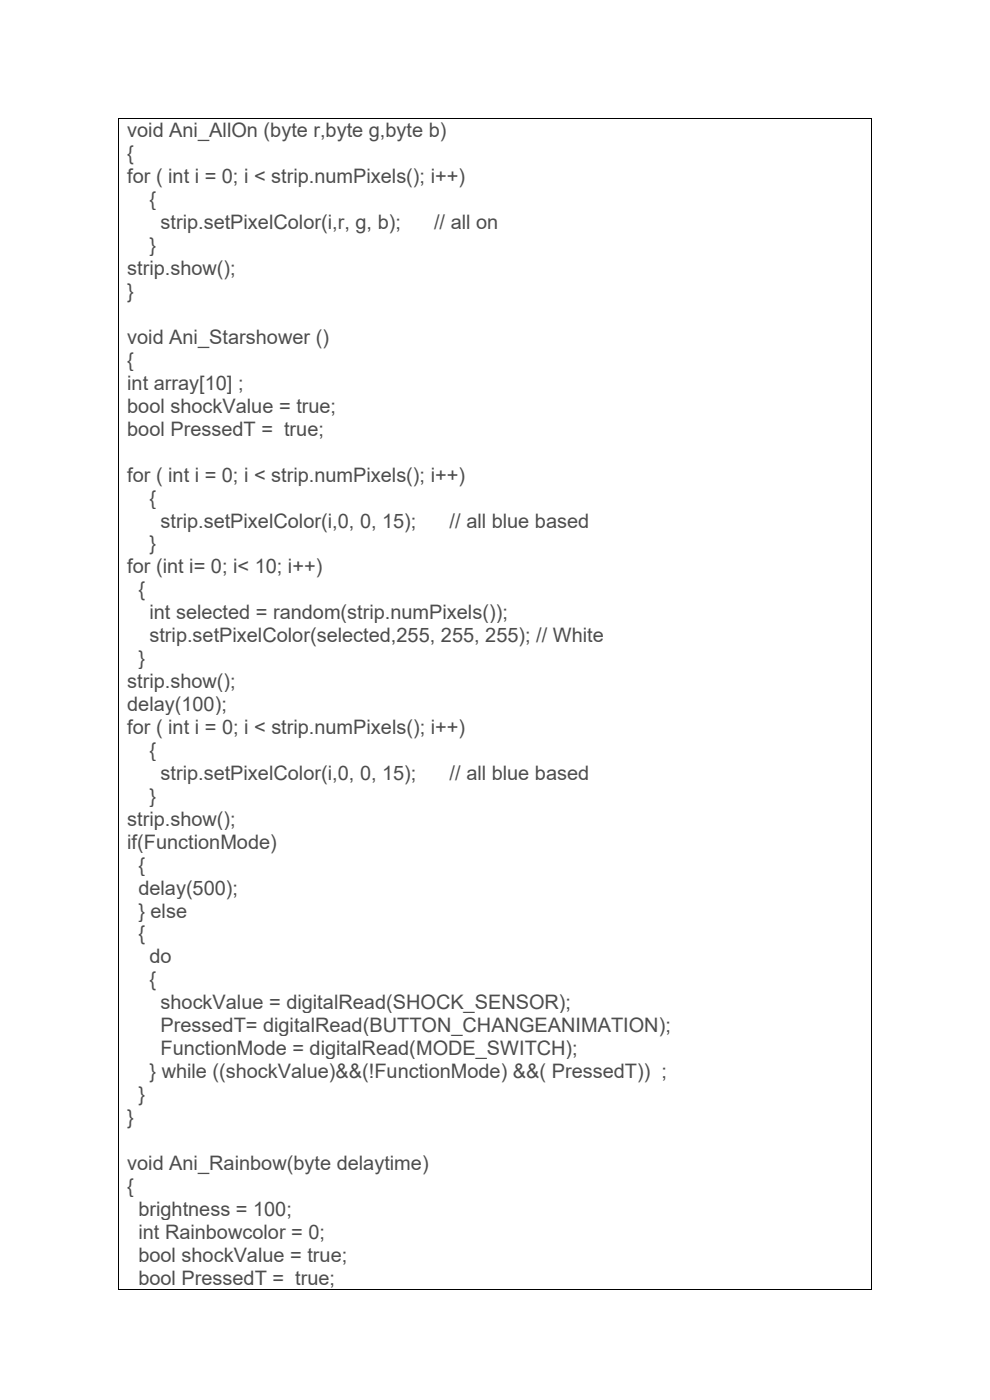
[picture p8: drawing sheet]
<svg xmlns="http://www.w3.org/2000/svg" width="210mm" height="297mm" viewBox="0 0 210 297" stroke-linecap="round" stroke-linejoin="round" font-family="sans-serif">
<defs><g id="words">
<g font-size="4.2" fill="#4d4d4d">
<text x="27" y="29.1">void Ani_AllOn (byte r,byte g,byte b)</text>
<text x="27" y="34">{</text>
<text x="27" y="38.9">for ( int i = 0; i &lt; strip.numPixels(); i++)</text>
<text x="31.7" y="43.8">{</text>
<text x="31.7" y="53.5">}</text>
<text x="34.1" y="48.6">strip.setPixelColor(i,r, g, b);</text>
<text x="92.1" y="48.6">// all on</text>
<text x="27" y="58.4">strip.show();</text>
<text x="27" y="63.2">}</text>
<text x="27" y="73">void Ani_Starshower ()</text>
<text x="27" y="77.8">{</text>
<text x="27" y="82.7">int array[10] ;</text>
<text x="27" y="87.6">bool shockValue = true;</text>
<text x="27" y="92.4">bool PressedT = true;</text>
<text x="27" y="102.2">for ( int i = 0; i &lt; strip.numPixels(); i++)</text>
<text x="31.7" y="107">{</text>
<text x="34.1" y="111.9">strip.setPixelColor(i,0, 0, 15);</text>
<text x="95.4" y="111.9">// all blue based</text>
<text x="31.7" y="116.8">}</text>
<text x="27" y="121.6">for (int i= 0; i&lt; 10; i++)</text>
<text x="29.4" y="126.5">{</text>
<text x="31.7" y="131.4">int selected = random(strip.numPixels());</text>
<text x="31.7" y="136.2">strip.setPixelColor(selected,255, 255, 255); // White</text>
<text x="29.4" y="141.1">}</text>
<text x="27" y="146">strip.show();</text>
<text x="27" y="150.9">delay(100);</text>
<text x="27" y="155.7">for ( int i = 0; i &lt; strip.numPixels(); i++)</text>
<text x="31.7" y="160.6">{</text>
<text x="34.1" y="165.5">strip.setPixelColor(i,0, 0, 15);</text>
<text x="95.4" y="165.5">// all blue based</text>
<text x="31.7" y="170.3">}</text>
<text x="27" y="175.2">strip.show();</text>
<text x="27" y="180.1">if(FunctionMode)</text>
<text x="29.4" y="184.9">{</text>
<text x="29.4" y="189.8">delay(500);</text>
<text x="29.4" y="194.6">} else</text>
<text x="29.4" y="199.5">{</text>
<text x="31.7" y="204.4">do</text>
<text x="31.7" y="209.3">{</text>
<text x="34.1" y="214.1">shockValue = digitalRead(SHOCK_SENSOR);</text>
<text x="34.1" y="219">PressedT= digitalRead(BUTTON_CHANGEANIMATION);</text>
<text x="34.1" y="223.9">FunctionMode = digitalRead(MODE_SWITCH);</text>
<text x="29.4" y="233.6">}</text>
<text x="31.7" y="228.7">} while ((shockValue)&amp;&amp;(!FunctionMode) &amp;&amp;( PressedT)) ;</text>
<text x="27" y="238.5">}</text>
<text x="27" y="248.2">void Ani_Rainbow(byte delaytime)</text>
<text x="27" y="253.1">{</text>
<text x="29.4" y="257.9">brightness = 100;</text>
<text x="29.4" y="262.8">int Rainbowcolor = 0;</text>
<text x="29.4" y="267.7">bool shockValue = true;</text>
<text x="29.4" y="272.5">bool PressedT = true;</text>
</g>
</g></defs>
<g fill="#000">
<path d="M25 25h.2v.2h-.2z" fill-rule="evenodd"/>
<path d="M25 25h.2v.2h-.2z" fill-rule="evenodd"/>
<path d="M184.8 25h.2v.2h-.2z" fill-rule="evenodd"/>
<path d="M184.8 25h.2v.2h-.2z" fill-rule="evenodd"/>
<path d="M25 273.5h.2v.1h-.2z" fill-rule="evenodd"/>
<path d="M25 273.5h.2v.1h-.2z" fill-rule="evenodd"/>
<path d="M184.8 273.5h.2v.1h-.2z" fill-rule="evenodd"/>
<path d="M184.8 273.5h.2v.1h-.2z" fill-rule="evenodd"/>
</g>
<path d="M25.1 25.2v248.3M25.2 25.1h159.6M184.9 25.2v248.3M25.2 273.5h159.6" fill="none" stroke="#000" stroke-width=".21"/>
<use href="#words"/>
</svg>
